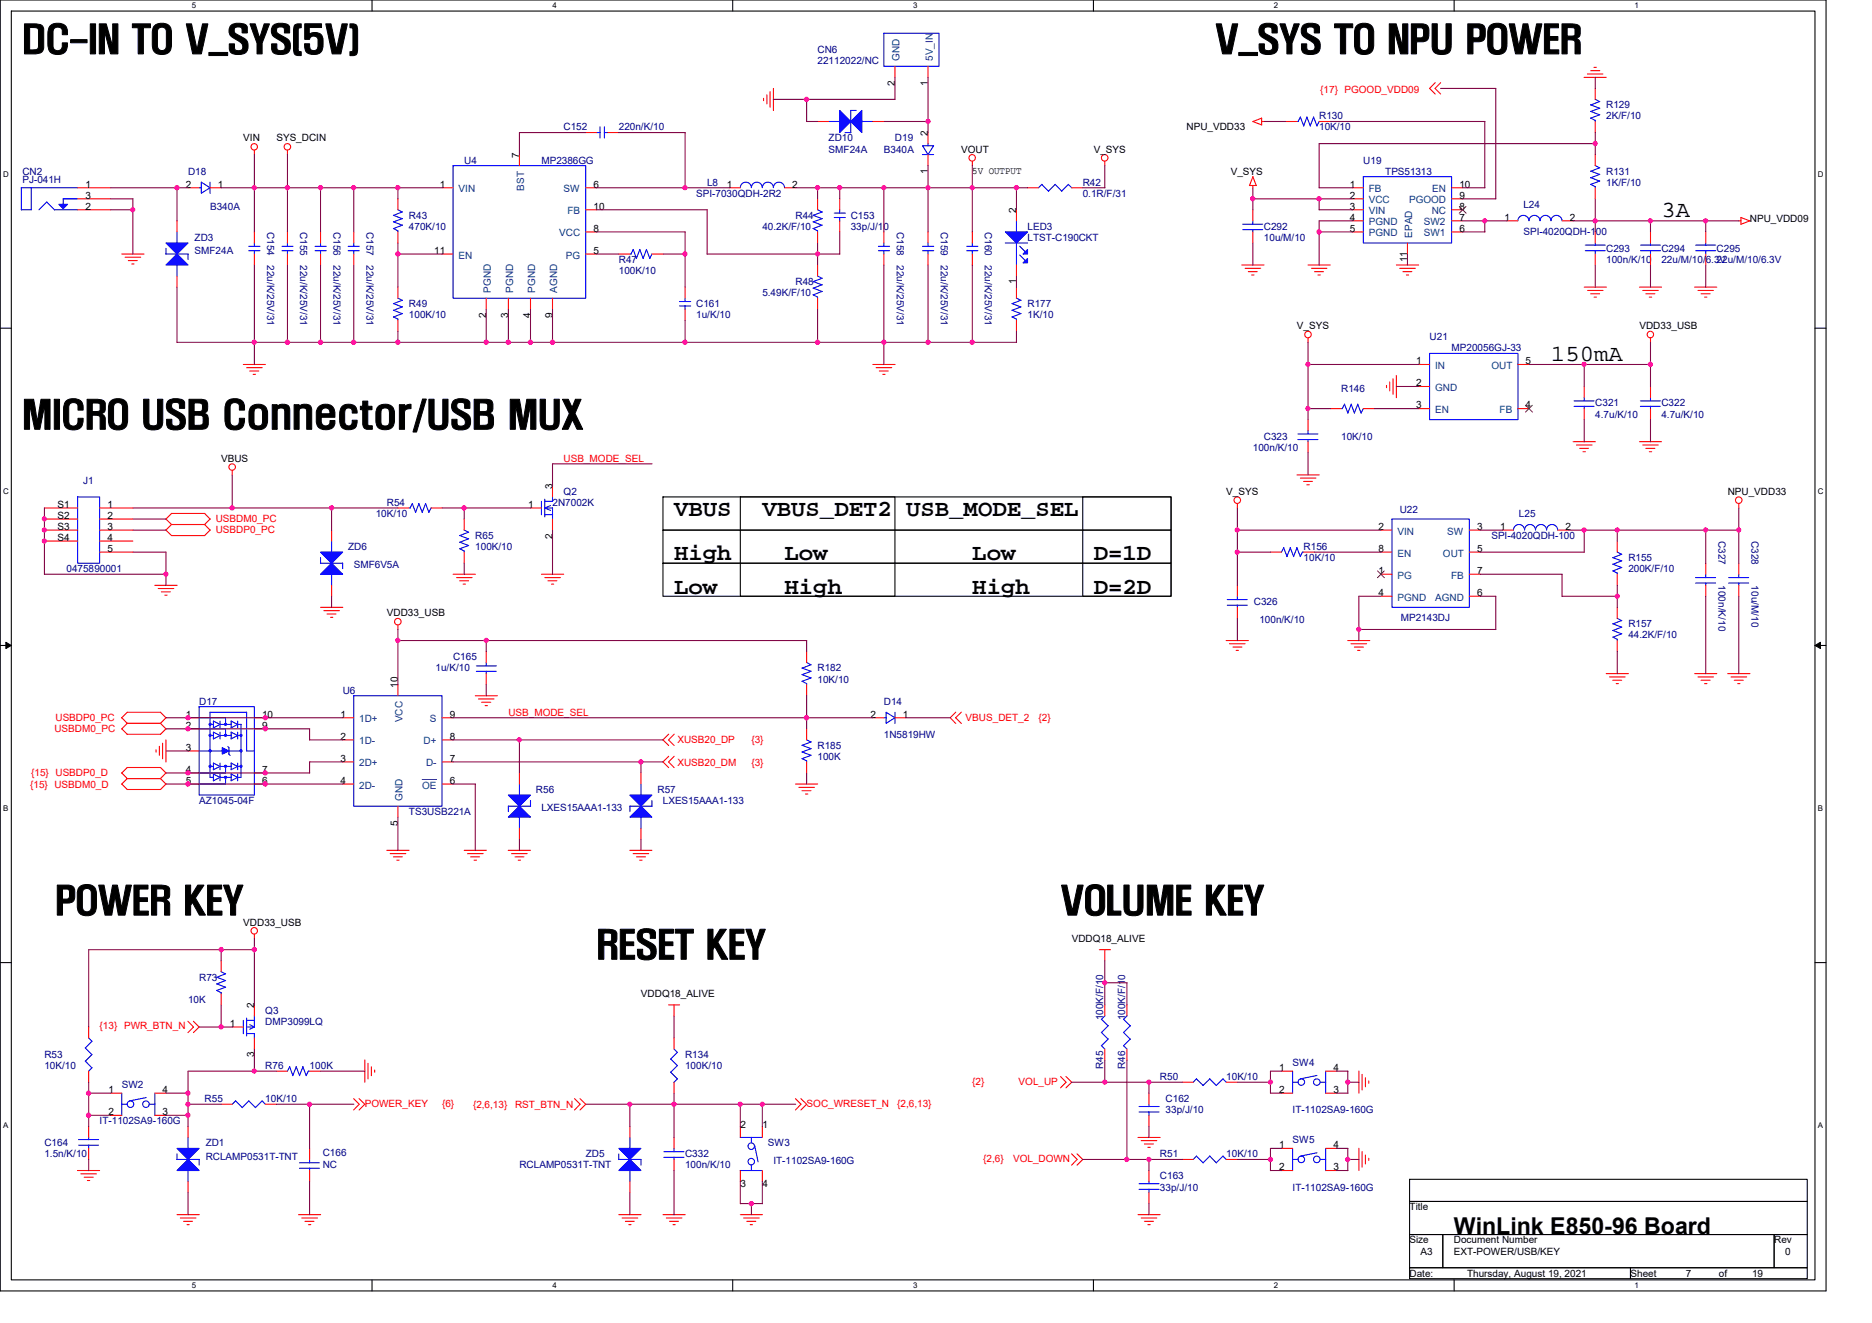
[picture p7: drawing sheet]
<svg xmlns="http://www.w3.org/2000/svg" width="297mm" height="210mm" viewBox="0 0 297 210" stroke-linecap="round" stroke-linejoin="round" font-family="sans-serif">
<defs><g id="words">
<g font-size="5.6">
<text x="3.6" y="8.3">DC-IN TO V_SYS(5V)</text>
<text x="192.8" y="8.3">V_SYS TO NPU POWER</text>
<text x="3.6" y="67.9">MICRO USB Connector/USB MUX</text>
<text x="8.8" y="145">POWER KEY</text>
<text x="168.3" y="145">VOLUME KEY</text>
<text x="94.7" y="152">RESET KEY</text>
</g>
<g font-size="3.7">
<text x="263.6" y="34.5">3A</text>
<text x="246.1" y="57.3">150mA</text>
<text x="107" y="81.9">VBUS</text>
<text x="121" y="81.9">VBUS_DET2</text>
<text x="143.8" y="81.9">USB_MODE_SEL</text>
<text x="107" y="88.9">High</text>
<text x="124.5" y="88.9">Low</text>
<text x="154.3" y="88.9">Low</text>
<text x="173.5" y="88.9">D=1D</text>
<text x="107" y="94.2">Low</text>
<text x="124.5" y="94.2">High</text>
<text x="154.3" y="94.2">High</text>
<text x="173.5" y="94.2">D=2D</text>
<text x="230.7" y="195.9">WinLink E850-96 Board</text>
</g>
<g font-size="1.6" fill="#000080">
<text x="129.7" y="8.4">CN6</text>
<text x="129.7" y="10.2">22112022/NC</text>
<text x="254.9" y="17.2">R129</text>
<text x="89.4" y="20.7">C152</text>
<text x="98.2" y="20.7">220n/K/10</text>
<text x="131.5" y="22.5">ZD10</text>
<text x="142" y="22.5">D19</text>
<text x="209.3" y="18.9">R130</text>
<text x="209.3" y="20.7">10K/10</text>
<text x="254.9" y="18.9">2K/F/10</text>
<text x="3.6" y="27.7">CN2</text>
<text x="3.6" y="29.1">PJ-041H</text>
<text x="29.8" y="27.7">D18</text>
<text x="73.7" y="26">U4</text>
<text x="85.9" y="26">MP2386GG</text>
<text x="112.2" y="29.5">L8</text>
<text x="131.5" y="24.2">SMF24A</text>
<text x="140.2" y="24.2">B340A</text>
<text x="171.8" y="29.5">R42</text>
<text x="216.3" y="26">U19</text>
<text x="219.8" y="27.7">TPS51313</text>
<text x="254.9" y="27.7">R131</text>
<text x="254.9" y="29.5">1K/F/10</text>
<text x="33.3" y="33.3">B340A</text>
<text x="64.9" y="34.7">R43</text>
<text x="110.5" y="31.2">SPI-7030QDH-2R2</text>
<text x="126.2" y="34.7">R44</text>
<text x="135" y="34.7">C153</text>
<text x="171.8" y="31.2">0.1R/F/31</text>
<text x="241.7" y="33">L24</text>
<text x="30.9" y="38.2">ZD3</text>
<text x="30.9" y="40.3">SMF24A</text>
<text x="42.4" y="36.8" transform="rotate(90 42.4 36.8)">C154</text>
<text x="47.6" y="36.8" transform="rotate(90 47.6 36.8)">C155</text>
<text x="52.9" y="36.8" transform="rotate(90 52.9 36.8)">C156</text>
<text x="58.1" y="36.8" transform="rotate(90 58.1 36.8)">C157</text>
<text x="64.9" y="36.5">470K/10</text>
<text x="98.2" y="41.7">R47</text>
<text x="121" y="36.5">40.2K/F/10</text>
<text x="135" y="36.5">33p/J/10</text>
<text x="142.3" y="36.8" transform="rotate(90 142.3 36.8)">C158</text>
<text x="149.3" y="36.8" transform="rotate(90 149.3 36.8)">C159</text>
<text x="156.3" y="36.8" transform="rotate(90 156.3 36.8)">C160</text>
<text x="163" y="36.5">LED3</text>
<text x="163" y="38.2">LTST-C190CKT</text>
<text x="200.6" y="36.5">C292</text>
<text x="200.6" y="38.2">10u/M/10</text>
<text x="241.7" y="37.4">SPI-4020QDH-100</text>
<text x="254.9" y="40">C293</text>
<text x="254.9" y="41.7">100n/K/10</text>
<text x="263.6" y="40">C294</text>
<text x="263.6" y="41.7">22u/M/10/6.3V</text>
<text x="272.4" y="40">C295</text>
<text x="272.4" y="41.7">22u/M/10/6.3V</text>
<text x="42.4" y="42.1" transform="rotate(90 42.4 42.1)">22u/K/25V/31</text>
<text x="47.6" y="42.1" transform="rotate(90 47.6 42.1)">22u/K/25V/31</text>
<text x="52.9" y="42.1" transform="rotate(90 52.9 42.1)">22u/K/25V/31</text>
<text x="58.1" y="42.1" transform="rotate(90 58.1 42.1)">22u/K/25V/31</text>
<text x="98.2" y="43.5">100K/10</text>
<text x="121" y="47">5.49K/F/10</text>
<text x="126.2" y="45.2">R48</text>
<text x="142.3" y="42.1" transform="rotate(90 142.3 42.1)">22u/K/25V/31</text>
<text x="149.3" y="42.1" transform="rotate(90 149.3 42.1)">22u/K/25V/31</text>
<text x="156.3" y="42.1" transform="rotate(90 156.3 42.1)">22u/K/25V/31</text>
<text x="64.9" y="48.7">R49</text>
<text x="64.9" y="50.5">100K/10</text>
<text x="110.5" y="48.7">C161</text>
<text x="110.5" y="50.5">1u/K/10</text>
<text x="163" y="48.7">R177</text>
<text x="163" y="50.5">1K/10</text>
<text x="226.8" y="54">U21</text>
<text x="230.3" y="55.8">MP20056GJ-33</text>
<text x="212.8" y="62.2">R146</text>
<text x="253.1" y="64.5">C321</text>
<text x="263.6" y="64.5">C322</text>
<text x="198.8" y="71.5">100n/K/10</text>
<text x="200.6" y="69.8">C323</text>
<text x="212.8" y="69.8">10K/10</text>
<text x="253.1" y="66.3">4.7u/K/10</text>
<text x="263.6" y="66.3">4.7u/K/10</text>
<text x="13.2" y="76.8">J1</text>
<text x="59.6" y="82">10K/10</text>
<text x="61.4" y="80.3">R54</text>
<text x="87.7" y="80.3">2N7002K</text>
<text x="89.4" y="78.5">Q2</text>
<text x="222.1" y="81.3">U22</text>
<text x="241" y="82">L25</text>
<text x="55.2" y="87.3">ZD6</text>
<text x="75.4" y="85.6">R65</text>
<text x="75.4" y="87.3">100K/10</text>
<text x="206.9" y="87.3">R156</text>
<text x="206.9" y="89">10K/10</text>
<text x="236.6" y="85.6">SPI-4020QDH-100</text>
<text x="258.4" y="89">R155</text>
<text x="272.7" y="85.9" transform="rotate(90 272.7 85.9)">C327</text>
<text x="277.9" y="85.9" transform="rotate(90 277.9 85.9)">C328</text>
<text x="10.6" y="90.8">0475890001</text>
<text x="56.1" y="90.1">SMF6V5A</text>
<text x="258.4" y="90.8">200K/F/10</text>
<text x="272.7" y="92.9" transform="rotate(90 272.7 92.9)">100n/K/10</text>
<text x="277.9" y="92.9" transform="rotate(90 277.9 92.9)">10u/M/10</text>
<text x="199" y="96.1">C326</text>
<text x="199.8" y="98.9">100n/K/10</text>
<text x="222.3" y="98.5">MP2143DJ</text>
<text x="258.4" y="99.6">R157</text>
<text x="258.4" y="101.3">44.2K/F/10</text>
<text x="69.1" y="106.6">1u/K/10</text>
<text x="71.9" y="104.8">C165</text>
<text x="129.7" y="106.6">R182</text>
<text x="31.6" y="111.8">D17</text>
<text x="54.4" y="110.1">U6</text>
<text x="129.7" y="108.3">10K/10</text>
<text x="140.2" y="111.8">D14</text>
<text x="129.7" y="118.9">R185</text>
<text x="140.2" y="117.1">1N5819HW</text>
<text x="85" y="125.9">R56</text>
<text x="104.3" y="125.9">R57</text>
<text x="129.7" y="120.6">100K</text>
<text x="31.6" y="127.6">AZ1045-04F</text>
<text x="64.9" y="129.4">TS3USB221A</text>
<text x="85.9" y="128.7">LXES15AAA1-133</text>
<text x="105.2" y="127.6">LXES15AAA1-133</text>
<text x="31.6" y="155.7">R73</text>
<text x="29.8" y="159.2">10K</text>
<text x="42.1" y="160.9">Q3</text>
<text x="175" y="161.9" transform="rotate(-90 175 161.9)">100K/F/10</text>
<text x="178.5" y="161.9" transform="rotate(-90 178.5 161.9)">100K/F/10</text>
<text x="7" y="167.9">R53</text>
<text x="42.1" y="162.7">DMP3099LQ</text>
<text x="108.7" y="167.9">R134</text>
<text x="7" y="169.7">10K/10</text>
<text x="19.3" y="172.7">SW2</text>
<text x="42.1" y="169.7">R76</text>
<text x="49.1" y="169.7">100K</text>
<text x="108.7" y="169.7">100K/10</text>
<text x="175" y="169.7" transform="rotate(-90 175 169.7)">R45</text>
<text x="178.5" y="169.7" transform="rotate(-90 178.5 169.7)">R46</text>
<text x="184.1" y="171.4">R50</text>
<text x="194.6" y="171.4">10K/10</text>
<text x="205.1" y="169.1">SW4</text>
<text x="15.8" y="178.4">IT-1102SA9-160G</text>
<text x="32.5" y="174.9">R55</text>
<text x="42.1" y="174.9">10K/10</text>
<text x="185" y="174.9">C162</text>
<text x="185" y="176.7">33p/J/10</text>
<text x="205.1" y="176.7">IT-1102SA9-160G</text>
<text x="7" y="181.9">C164</text>
<text x="7" y="183.7">1.5n/K/10</text>
<text x="32.6" y="181.9">ZD1</text>
<text x="32.6" y="184">RCLAMP0531T-TNT</text>
<text x="51.2" y="183.5">C166</text>
<text x="51.2" y="185.4">NC</text>
<text x="82.4" y="185.4">RCLAMP0531T-TNT</text>
<text x="92.9" y="183.7">ZD5</text>
<text x="108.7" y="183.7">C332</text>
<text x="108.7" y="185.4">100n/K/10</text>
<text x="121.9" y="181.9">SW3</text>
<text x="122.7" y="184.7">IT-1102SA9-160G</text>
<text x="184.1" y="183.7">R51</text>
<text x="194.6" y="183.7">10K/10</text>
<text x="205.1" y="181.4">SW5</text>
<text x="184.1" y="187.2">C163</text>
<text x="184.1" y="189">33p/J/10</text>
<text x="205.1" y="189">IT-1102SA9-160G</text>
</g>
<g font-size="1.6" fill="#004080">
<text x="142.7" y="9.7" transform="rotate(-90 142.7 9.7)">GND</text>
<text x="148" y="9.7" transform="rotate(-90 148 9.7)">5V_IN</text>
<text x="72.8" y="30.5">VIN</text>
<text x="83.2" y="30.2" transform="rotate(-90 83.2 30.2)">BST</text>
<text x="89.4" y="30.5">SW</text>
<text x="90" y="34">FB</text>
<text x="217.2" y="30.5">FB</text>
<text x="217.2" y="32.3">VCC</text>
<text x="217.2" y="34">VIN</text>
<text x="217.2" y="35.8">PGND</text>
<text x="223.6" y="32.3">PGOOD</text>
<text x="225.9" y="35.8">SW2</text>
<text x="227.2" y="34">NC</text>
<text x="227.3" y="30.5">EN</text>
<text x="72.8" y="41">EN</text>
<text x="88.7" y="37.5">VCC</text>
<text x="89.8" y="41">PG</text>
<text x="217.2" y="37.5">PGND</text>
<text x="224.1" y="37.7" transform="rotate(-90 224.1 37.7)">EPAD</text>
<text x="225.9" y="37.5">SW1</text>
<text x="77.9" y="46.5" transform="rotate(-90 77.9 46.5)">PGND</text>
<text x="81.4" y="46.5" transform="rotate(-90 81.4 46.5)">PGND</text>
<text x="84.9" y="46.5" transform="rotate(-90 84.9 46.5)">PGND</text>
<text x="88.4" y="46.5" transform="rotate(-90 88.4 46.5)">AGND</text>
<text x="227.7" y="58.6">IN</text>
<text x="236.7" y="58.6">OUT</text>
<text x="227.7" y="62.1">GND</text>
<text x="227.7" y="65.6">EN</text>
<text x="238" y="65.6">FB</text>
<text x="221.7" y="84.9">VIN</text>
<text x="221.7" y="88.3">EN</text>
<text x="229" y="88.3">OUT</text>
<text x="229.6" y="84.9">SW</text>
<text x="221.7" y="91.9">PG</text>
<text x="221.7" y="95.4">PGND</text>
<text x="227.7" y="95.4">AGND</text>
<text x="230.2" y="91.9">FB</text>
<text x="57" y="114.6">1D+</text>
<text x="57" y="118.2">1D-</text>
<text x="63.9" y="114.6" transform="rotate(-90 63.9 114.6)">VCC</text>
<text x="67.2" y="118.2">D+</text>
<text x="68.2" y="114.6">S</text>
<text x="57" y="121.6">2D+</text>
<text x="57" y="125.2">2D-</text>
<text x="67" y="125.2">OE</text>
<text x="67.6" y="121.6">D-</text>
<text x="63.9" y="127.1" transform="rotate(-90 63.9 127.1)">GND</text>
</g>
<g font-size="1.6">
<text x="142" y="13.6" transform="rotate(-90 142 13.6)">2</text>
<text x="147.2" y="13.6" transform="rotate(-90 147.2 13.6)">1</text>
<text x="38.6" y="22.5">VIN</text>
<text x="43.9" y="22.5">SYS_DCIN</text>
<text x="147.2" y="21.6" transform="rotate(-90 147.2 21.6)">2</text>
<text x="188.3" y="20.7">NPU_VDD33</text>
<text x="13.5" y="29.8">1</text>
<text x="29.5" y="29.8">2</text>
<text x="34.6" y="29.8">1</text>
<text x="69.8" y="29.8">1</text>
<text x="82.4" y="25.1" transform="rotate(-90 82.4 25.1)">7</text>
<text x="94.2" y="29.8">6</text>
<text x="115.4" y="29.8">1</text>
<text x="125.7" y="29.8">2</text>
<text x="147.2" y="27.6" transform="rotate(-90 147.2 27.6)">1</text>
<text x="152.5" y="24.2">VOUT</text>
<text x="154.3" y="27.5">5V OUTPUT</text>
<text x="173.5" y="24.2">V_SYS</text>
<text x="195.3" y="27.7">V_SYS</text>
<text x="214.2" y="29.8">1</text>
<text x="231.6" y="29.8">10</text>
<text x="13.5" y="31.5">3</text>
<text x="13.5" y="33.3">2</text>
<text x="94.2" y="33.3">10</text>
<text x="161.3" y="33.8" transform="rotate(-90 161.3 33.8)">2</text>
<text x="214.2" y="31.5">2</text>
<text x="214.2" y="33.3">3</text>
<text x="214.2" y="35">4</text>
<text x="231.6" y="35">7</text>
<text x="231.6" y="33.3">8</text>
<text x="231.6" y="31.5">9</text>
<text x="238.7" y="35">1</text>
<text x="249.1" y="35">2</text>
<text x="277.7" y="35.2">NPU_VDD09</text>
<text x="68.9" y="40.3">11</text>
<text x="94.2" y="40.3">5</text>
<text x="94.2" y="36.8">8</text>
<text x="214.2" y="36.8">5</text>
<text x="223.3" y="41.7" transform="rotate(-90 223.3 41.7)">11</text>
<text x="231.6" y="36.8">6</text>
<text x="161.3" y="45.1" transform="rotate(-90 161.3 45.1)">1</text>
<text x="77.1" y="50.4" transform="rotate(-90 77.1 50.4)">2</text>
<text x="80.6" y="50.4" transform="rotate(-90 80.6 50.4)">3</text>
<text x="84.2" y="50.4" transform="rotate(-90 84.2 50.4)">4</text>
<text x="87.6" y="50.4" transform="rotate(-90 87.6 50.4)">9</text>
<text x="205.8" y="52.2">V_SYS</text>
<text x="260.1" y="52.2">VDD33_USB</text>
<text x="224.7" y="57.8">1</text>
<text x="242.1" y="57.8">5</text>
<text x="224.7" y="61.3">2</text>
<text x="224.7" y="64.8">3</text>
<text x="242.1" y="64.8">4</text>
<text x="35.1" y="73.3">VBUS</text>
<text x="87.6" y="77.6" transform="rotate(-90 87.6 77.6)">3</text>
<text x="9.1" y="80.6">S1</text>
<text x="9.1" y="82.4">S2</text>
<text x="17" y="80.6">1</text>
<text x="17" y="82.4">2</text>
<text x="83.8" y="80.6">1</text>
<text x="194.6" y="78.5">V_SYS</text>
<text x="274.1" y="78.5">NPU_VDD33</text>
<text x="9.1" y="84.1">S3</text>
<text x="9.1" y="85.9">S4</text>
<text x="17" y="84.1">3</text>
<text x="17" y="85.9">4</text>
<text x="17" y="87.6">5</text>
<text x="87.6" y="85.5" transform="rotate(-90 87.6 85.5)">2</text>
<text x="218.8" y="87.6">8</text>
<text x="218.8" y="84.1">2</text>
<text x="234.4" y="87.6">5</text>
<text x="234.4" y="84.1">3</text>
<text x="238" y="84.1">1</text>
<text x="248.4" y="84.1">2</text>
<text x="218.8" y="91.1">1</text>
<text x="218.8" y="94.6">4</text>
<text x="234.4" y="94.6">6</text>
<text x="234.4" y="91.1">7</text>
<text x="61.4" y="97.8">VDD33_USB</text>
<text x="29.5" y="113.9">1</text>
<text x="41.6" y="113.9">10</text>
<text x="54" y="113.9">1</text>
<text x="63.1" y="109.2" transform="rotate(-90 63.1 109.2)">10</text>
<text x="71.4" y="113.9">9</text>
<text x="138.1" y="113.9">2</text>
<text x="143.2" y="113.9">1</text>
<text x="29.5" y="115.7">2</text>
<text x="29.5" y="119.2">3</text>
<text x="41.6" y="115.7">9</text>
<text x="54" y="117.4">2</text>
<text x="71.4" y="117.4">8</text>
<text x="29.5" y="122.7">4</text>
<text x="29.5" y="124.4">5</text>
<text x="41.6" y="124.4">6</text>
<text x="41.6" y="122.7">7</text>
<text x="54" y="120.9">3</text>
<text x="54" y="124.4">4</text>
<text x="71.4" y="124.4">6</text>
<text x="71.4" y="120.9">7</text>
<text x="63.1" y="131" transform="rotate(-90 63.1 131)">5</text>
<text x="38.6" y="146.9">VDD33_USB</text>
<text x="170" y="149.5">VDDQ18_ALIVE</text>
<text x="40.3" y="160" transform="rotate(-90 40.3 160)">2</text>
<text x="101.7" y="158.3">VDDQ18_ALIVE</text>
<text x="36.5" y="163">1</text>
<text x="40.3" y="167.8" transform="rotate(-90 40.3 167.8)">3</text>
<text x="17.2" y="173.5">1</text>
<text x="25.8" y="173.5">4</text>
<text x="203" y="173.5">2</text>
<text x="203" y="170">1</text>
<text x="211.6" y="173.5">3</text>
<text x="211.6" y="170">4</text>
<text x="17.2" y="177">2</text>
<text x="25.8" y="177">3</text>
<text x="117.5" y="179">2</text>
<text x="121" y="179">1</text>
<text x="203" y="185.8">2</text>
<text x="203" y="182.2">1</text>
<text x="211.6" y="185.8">3</text>
<text x="211.6" y="182.2">4</text>
<text x="117.5" y="188.4">3</text>
<text x="121" y="188.4">4</text>
<text x="223.7" y="192.1">Title</text>
<text x="223.7" y="197.4">Size</text>
<text x="230.7" y="197.4">Document Number</text>
<text x="281.5" y="197.4">Rev</text>
<text x="223.7" y="202.6">Date:</text>
<text x="225.4" y="199.1">A3</text>
<text x="230.7" y="199.1">EXT-POWER/USB/KEY</text>
<text x="232.8" y="202.6">Thursday, August 19, 2021</text>
<text x="258.7" y="202.6">Sheet</text>
<text x="267.5" y="202.6">7</text>
<text x="272.8" y="202.6">of</text>
<text x="278" y="202.6">19</text>
<text x="283.3" y="199.1">0</text>
</g>
<g font-size="1.6" fill="#f00">
<text x="209.5" y="14.7">{17} PGOOD_VDD09</text>
<text x="89.4" y="73.3">USB_MODE_SEL</text>
<text x="34.2" y="82.9">USBDM0_PC</text>
<text x="34.2" y="84.7">USBDP0_PC</text>
<text x="80.7" y="113.6">USB_MODE_SEL</text>
<text x="8.6" y="116.2">USBDM0_PC</text>
<text x="8.8" y="114.5">USBDP0_PC</text>
<text x="107.5" y="118">XUSB20_DP</text>
<text x="119.2" y="118">{3}</text>
<text x="153.2" y="114.5">VBUS_DET_2</text>
<text x="164.8" y="114.5">{2}</text>
<text x="4.8" y="125">{15} USBDM0_D</text>
<text x="4.9" y="123.2">{15} USBDP0_D</text>
<text x="107.5" y="121.6">XUSB20_DM</text>
<text x="119.2" y="121.6">{3}</text>
<text x="15.8" y="163.4">{13} PWR_BTN_N</text>
<text x="154.3" y="172.1">{2}</text>
<text x="161.6" y="172.1">VOL_UP</text>
<text x="57.9" y="175.6">POWER_KEY</text>
<text x="70.1" y="175.6">{6}</text>
<text x="75.1" y="175.8">{2,6,13}</text>
<text x="81.7" y="175.8">RST_BTN_N</text>
<text x="128" y="175.6">SOC_WRESET_N</text>
<text x="142.4" y="175.6">{2,6,13}</text>
<text x="156" y="184.4">{2,6}</text>
<text x="160.8" y="184.4">VOL_DOWN</text>
</g>
<g font-size="1.3">
<text x="30.4" y="1.3">5</text>
<text x="87.6" y="1.3">4</text>
<text x="144.9" y="1.3">3</text>
<text x="202.1" y="1.3">2</text>
<text x="259.4" y="1.3">1</text>
<text x=".5" y="28">D</text>
<text x="288.4" y="28">D</text>
<text x=".5" y="78.4">C</text>
<text x="288.4" y="78.4">C</text>
<text x=".5" y="128.7">B</text>
<text x="288.4" y="128.7">B</text>
<text x=".5" y="179.1">A</text>
<text x="288.4" y="179.1">A</text>
<text x="30.4" y="204.4">5</text>
<text x="87.6" y="204.4">4</text>
<text x="144.9" y="204.4">3</text>
<text x="202.1" y="204.4">2</text>
<text x="259.4" y="204.4">1</text>
</g>
</g></defs>
<path d="M0 0h289.7v204.9h-289.7zM1.8 1.8h286.2v201.3h-286.2z" fill="none" stroke="#000" stroke-width=".17"/>
<g fill="#fff">
<path d="M30.4 .2h.7v1.4h-.7z"/>
<path d="M30.4 203.3h.7v1.4h-.7z"/>
</g>
<path d="M59 0v1.8M59 203.1v1.8" fill="none" stroke="#000" stroke-width=".17"/>
<g fill="#fff">
<path d="M87.6 .2h.7v1.4h-.7z"/>
<path d="M87.6 203.3h.7v1.4h-.7z"/>
</g>
<path d="M116.3 0v1.8M116.3 203.1v1.8" fill="none" stroke="#000" stroke-width=".17"/>
<g fill="#fff">
<path d="M144.9 .2h.7v1.4h-.7z"/>
<path d="M144.9 203.3h.7v1.4h-.7z"/>
</g>
<path d="M173.5 0v1.8M173.5 203.1v1.8" fill="none" stroke="#000" stroke-width=".17"/>
<g fill="#fff">
<path d="M202.1 .2h.7v1.4h-.7z"/>
<path d="M202.1 203.3h.7v1.4h-.7z"/>
</g>
<path d="M230.7 0v1.8M230.7 203.1v1.8" fill="none" stroke="#000" stroke-width=".17"/>
<g fill="#fff">
<path d="M259.4 .2h.6v1.4h-.6z"/>
<path d="M259.4 203.3h.6v1.4h-.6z"/>
<path d="M.5 26.9h.9v1.4h-.9z"/>
<path d="M288.4 26.9h.9v1.4h-.9z"/>
<path d="M.5 77.3h.9v1.4h-.9z"/>
<path d="M288.4 77.3h.9v1.4h-.9z"/>
</g>
<path d="M0 52.1h1.8M288 52.1h1.7" fill="none" stroke="#000" stroke-width=".17"/>
<g fill="#fff">
<path d="M.5 127.6h.8v1.4h-.8z"/>
<path d="M288.4 127.6h.9v1.4h-.9z"/>
</g>
<path d="M0 102.4h1.8M288 102.4h1.7" fill="none" stroke="#000" stroke-width=".17"/>
<path d="M.9 101.9l.9 .5-.9 .5zM288 102.4l.9-.5v1z" fill="#000" stroke="#000" stroke-width=".16"/>
<g fill="#fff">
<path d="M.5 177.9h.8v1.4h-.8z"/>
<path d="M288.4 177.9h.9v1.4h-.9z"/>
</g>
<g fill="none" stroke="#000" stroke-width=".17">
<path d="M105.2 78.9h80.6v5.2h-80.6zM117.5 78.9h24.5v15.7h-24.5zM171.8 78.9h14v15.7h-14zM105.2 89.4h80.6v5.2h-80.6zM105.2 84.1h80.6v5.3h-80.6zM0 152.8h1.8M288 152.8h1.7M223.7 187.2h63.1v3.5h-63.1zM223.7 190.7h63.1v5.2h-63.1zM223.7 195.9h5.2v5.3h-5.2zM228.9 195.9h52.6v5.3h-52.6zM281.5 195.9h5.3v5.3h-5.3z"/>
<path d="M223.7 201.2h35v1.7h-35zM258.7 201.2h28.1v1.7h-28.1z"/>
</g>
<g fill="none" stroke="#f00" stroke-width=".17">
<path d="M121.2 15.6v.4M121.7 15v1.5M122.2 14.5v2.5M122.7 14v3.5M129.7 19.3h1.8M138.5 19.3h1.7M142 10.5v1.8M147.3 10.5v1.8M198.8 19.3l1.4 .5M200.2 18.7v1.1M200.2 19.3h.4M200.2 18.8l-1.4 .5"/>
<path d="M204 19.3h1.8M209.3 19.3h1.7M227.7 13.1l-.9 .9 .9 .9M228.6 13.1l-.9 .9 .9 .9M251.4 12.3h3.5M251.9 11.7h2.4M252.4 11.2h1.4M252.9 10.7h.4M253.1 14v1.8M253.1 19.3v1.7M12.3 29.8h5.3M12.3 31.6h5.3"/>
<path d="M12.3 33.3h5.3M28.1 35.1v1.7M29.8 29.8h1.8M33.3 29.8h1.8M40.4 23.8v.8M40.4 36.8v1.8M45.6 36.8v1.8M45.6 23.8v.8M50.9 36.8v1.8M56.1 36.8v1.8M63.1 31.6v1.7M63.1 36.8v1.8"/>
<path d="M70.1 29.8h1.8M82.4 24.5v1.8M92.9 21h1.8M92.9 29.8h1.8M92.9 33.3h1.8M92.9 36.8h1.8M96.4 21h1.8M115.7 29.8h1.8M124.5 29.8h1.7M129.7 31.6v1.7M129.7 36.8v1.8M133.2 31.6v1.7"/>
<path d="M133.2 35.1v1.7M140.2 36.8v1.8M147.3 21v1.8M147.3 24.5v1.8M147.3 36.8v1.8M154.3 25.6v.7M154.3 36.8v1.8M161.3 33.3v1.8M163 29.8h1.8M170 29.8h1.8M175.3 25.6v.7M198.2 29.4h1.1"/>
<path d="M198.8 33.3v1.8M198.8 36.8v1.8M198.8 29.4v.4M198.8 28l.5 1.5M198.8 28l-.5 1.4M214.6 35.1h1.7M214.6 29.8h1.7M214.6 31.6h1.7M214.6 33.3h1.7M214.6 36.8h1.7M223.3 38.6v1.7M230.3 35.1h1.8"/>
<path d="M230.3 29.8h1.8M230.3 31.6h1.8M230.3 33.3h1.8M230.3 36.8h1.8M239.1 35.1h1.8M247.9 35.1h1.7M253.1 24.5v1.8M253.1 29.8v1.8M253.1 36.8v1.8M261.9 36.8v1.8M270.7 36.8v1.8M275.9 35.1h.3"/>
<path d="M276.2 35.6v-1.1l1.5 .6-1.5 .5M19.3 40.3h3.6M19.9 40.8h2.4M20.4 41.4h1.4M20.9 41.9h.4M28.1 43.8v1.8M38.6 57.8h3.5M39.1 58.4h2.5M39.6 58.9h1.5M40.2 59.4h.4M40.4 40.3v1.8M45.6 40.3v1.8"/>
<path d="M50.9 40.3v1.8M56.1 40.3v1.8M63.1 45.6v1.7M63.1 50.8v1.8M70.1 40.3h1.8M77.1 47.3v1.8M80.7 47.3v1.8M84.2 47.3v1.8M87.7 47.3v1.8M92.9 40.3h1.8M98.2 40.3h1.7M103.4 40.3h1.8"/>
<path d="M108.7 45.6v1.7M108.7 49.1v1.7M129.7 42.1v1.7M129.7 47.3v1.8M138.5 57.8h3.5M139 58.4h2.5M139.5 58.9h1.4M140.1 59.4h.3M140.2 40.3v1.8M147.3 40.3v1.8M154.3 40.3v1.8M161.3 42.1v1.7"/>
<path d="M161.3 45.6v1.7M161.3 50.8v1.8M197 42.1h3.6M197.6 42.6h2.4M198.1 43.1h1.4M198.6 43.6h.4M207.6 42.1h3.5M207.6 53.6v.8M208.1 42.6h2.4M208.6 43.1h1.4M209.1 43.6h.4M221.6 59.6v3.5"/>
<path d="M221.6 42.1h3.5M222.1 42.6h2.5M222.6 43.1h1.4M223.2 43.6h.3M225.1 57.8h1.7M240.9 57.8h1.7M251.4 45.6h3.5M251.9 46.1h2.5M252.4 46.6h1.4M252.9 47.2h.4M253.1 40.3v1.8M260.1 45.6h3.5"/>
<path d="M260.7 46.1h2.4M261.2 46.6h1.4M261.7 47.2h.4M261.9 40.3v1.8M261.9 53.6v.8M268.9 45.6h3.5M269.4 46.1h2.5M269.9 46.6h1.5M270.5 47.2h.3M270.7 40.3v1.8M36.8 74.7v.7M87.7 77.1v1.8"/>
<path d="M196.3 79.9v.7M205.8 75.4h3.5M206.3 75.9h2.5M206.8 76.4h1.5M207.4 76.9h.3M207.6 66.6v1.7M207.6 70.1v1.8M211 64.9h1.8M216.3 64.9h1.8M220 61.2v.3M220.5 60.6v1.4M221 60.1v2.5"/>
<path d="M225.1 64.9h1.7M225.1 61.3h1.7M240.9 64.9h1.7M249.6 70.1h3.5M250.1 70.6h2.5M250.7 71.2h1.4M251.2 71.7h.4M251.4 61.3v1.8M251.4 64.9v1.7M260.1 70.1h3.5M260.7 70.6h2.4M261.2 71.2h1.4"/>
<path d="M261.7 71.7h.4M261.9 61.3v1.8M261.9 64.9v1.7M275.9 79.9v.7M7 80.6h5.3M7 82.4h5.3M7 84.1h5.3M7 85.9h5.3M15.8 87.6h5.3M15.8 80.6h5.3M15.8 82.4h5.3M15.8 84.1h5.3"/>
<path d="M15.8 85.9h5.3M24.6 92.9h3.5M25.1 93.4h2.5M25.6 93.9h1.4M26.2 94.5h.3M26.3 84.1l.9 .9h5.3M26.3 82.4l.9 .8M27.2 83.2l-.9 1M27.2 83.2h5.3M32.5 81.5l.9 .9M32.5 81.5h-5.3l-.9 .9M33.4 82.4l-.9 .8 .9 1"/>
<path d="M33.4 84.1l-.9 .9M50.9 96.4h3.5M51.4 96.9h2.5M51.9 97.5h1.4M52.4 98h.4M52.6 84.1v1.8M52.6 92.9v1.7M63.1 99.2v.7M63.1 80.6h1.8M68.4 80.6h1.7M71.9 91.1h3.5M72.4 91.7h2.5"/>
<path d="M72.9 92.2h1.5M73.5 92.7h.3M73.7 82.4v1.7M73.7 87.6v1.8M84.2 80.6h1.7M85.9 91.1h3.5M86.4 91.7h2.5M86.9 92.2h1.5M87.5 92.7h.4M87.7 82.4v1.7M196.3 92.9v1.7M196.3 96.4v1.7"/>
<path d="M201.6 87.6h1.7M206.9 87.6h1.7M219.1 91.1h1.8M219.1 87.6h1.8M219.1 84.1h1.8M219.1 94.6h1.8M233.1 91.1h1.8M233.1 87.6h1.8M233.1 84.1h1.8M233.1 94.6h1.8M238.4 84.1h1.8M247.2 84.1h1.7"/>
<path d="M256.6 85.9v1.7M256.6 91.1v1.8M256.6 96.4v1.7M270.7 89.4v1.7M270.7 92.9v1.7M275.9 89.4v1.7M275.9 92.9v1.7M19.3 115.7l.9 .8M19.3 113.9l.9 .9-.9 .9M20.2 114.8h5.3M20.2 113.1h5.3l.8 .8M20.2 113.1l-.9 .8"/>
<path d="M24.8 119v.4M25.3 118.4v1.5M25.5 114.8l.8 .9M25.8 118v2.4M26.3 117.4v3.5M26.3 115.7l-.8 .8h-5.3M26.3 113.9l-.8 .9M29.8 113.9h1.8M29.8 115.7h1.8M29.8 119.2h1.8M40.4 113.9h1.7M40.4 115.7h1.7"/>
<path d="M54.4 113.9h1.7M54.4 117.4h1.7M63.1 108.7v1.7M70.1 113.9h1.8M70.1 117.4h1.8M75.4 110.4h3.5M75.9 110.9h2.5M76.4 111.5h1.5M77 112h.4M77.1 103.4v1.8M77.1 106.9v1.8M106.1 116.5l-.9 .9 .9 .9"/>
<path d="M107 116.5l-.9 .9 .9 .9M128 103.4v1.8M128 108.7v1.7M128 115.7v1.7M138.5 113.9h1.7M142 113.9h1.8M151.7 113l-.9 .9 .9 .9M152.5 113l-.9 .9 .9 .9M194.6 101.7h3.5M195.1 102.2h2.5M195.6 102.7h1.5M196.1 103.2h.4"/>
<path d="M213.8 101.7h3.6M214.4 102.2h2.4M214.9 102.7h1.4M215.4 103.2h.4M254.9 106.9h3.5M255.4 107.4h2.5M255.9 108h1.4M256.5 108.5h.3M256.6 101.7v1.7M268.9 106.9h3.5M269.4 107.4h2.5M269.9 108h1.5"/>
<path d="M270.5 108.5h.3M274.1 106.9h3.6M274.7 107.4h2.5M275.2 108h1.4M275.7 108.5h.4M19.3 122.7l.9 .9-.9 .9M19.3 124.4l.9 .9M20.2 123.6h5.3M20.2 121.8h5.3l.8 .9M20.2 121.8l-.9 .9M25.5 123.6l.8 .9M26.3 124.4l-.8 .9h-5.3"/>
<path d="M26.3 122.7l-.8 .9M29.8 124.4h1.8M29.8 122.7h1.8M40.4 124.4h1.7M40.4 122.7h1.7M54.4 124.4h1.7M54.4 120.9h1.7M61.4 135h3.5M61.9 135.5h2.5M62.4 136h1.4M63 136.5h.3M63.1 128v1.7"/>
<path d="M70.1 124.4h1.8M70.1 120.9h1.8M73.7 135h3.5M74.2 135.5h2.5M74.7 136h1.4M75.2 136.5h.4M80.6 135h3.6M81.2 135.5h2.4M81.7 136h1.4M82.2 136.5h.4M82.4 122.7v1.7M82.4 131.4v1.8"/>
<path d="M99.9 135h3.5M100.5 135.5h2.4M101 136h1.4M101.5 136.5h.4M101.7 122.7v1.7M101.7 131.4v1.8M106.1 120l-.9 .9 .9 .9M107 120l-.9 .9 .9 .9M126.2 124.4h3.5M126.8 125h2.4M127.3 125.5h1.4M127.8 126h.4"/>
<path d="M128 120.9v1.8M35.1 152.5v1.7M35.1 157.7v1.8M40.4 148.3v.7M40.4 159.5v1.7M106.1 159.5h1.7M107 159.5v1.8M174.4 150.7h1.8M175.3 159.5v1.7M175.3 150.7v1.8M178.8 159.5v1.7M14.1 163v1.7"/>
<path d="M14.1 170v1.8M14.1 178.8v1.7M17.6 173.5h1.7M17.6 177h1.7M24.6 173.5h1.7M24.6 177h1.7M29.8 162.1l.9 .9-.9 .9M29.8 178.8v1.7M30.7 162.1l.9 .9-.9 .9M35.1 175.3h1.7M36.8 163h1.8M40.4 164.7v1.8"/>
<path d="M42.1 175.3h1.8M43.9 170h1.7M49.1 170h1.8M56.1 174.4l.9 .9-.9 .9M57 174.4l.9 .9-.9 .9M57.9 168.2v3.6M58.4 168.8v2.4M58.9 169.3v1.4M59.5 169.8v.4M91.2 174.4l.9 .9-.9 .9M92 174.4l.9 .9-.9 .9M99.9 178.8v1.7"/>
<path d="M107 164.7v1.8M107 171.8v1.7M117.5 178.8v1.7M121 178.8v1.7M126.2 174.4l.9 .9-.9 .9M127.1 174.4l.9 .9-.9 .9M168.3 170.9l.9 .9-.9 .9M169.1 170.9l.9 .9-.9 .9M175.3 166.5v1.8M178.8 166.5v1.8M182.3 173.5v1.8M182.3 177v1.8"/>
<path d="M187.6 171.8h1.7M194.6 171.8h1.7M203.3 173.5h1.8M203.3 170h1.8M210.4 173.5h1.7M210.4 170h1.7M215.6 170v3.5M216.1 170.5v2.5M216.7 171v1.5M217.2 171.6v.3M12.3 185.8h3.5M12.8 186.3h2.5"/>
<path d="M13.4 186.8h1.4M13.9 187.4h.3M14.1 182.3v1.7M28.1 192.8h3.5M28.6 193.3h2.5M29.1 193.8h1.4M29.7 194.4h.3M29.8 187.5v1.8M47.4 192.8h3.5M47.9 193.3h2.5M48.4 193.8h1.4M48.9 194.4h.4"/>
<path d="M49.1 182.3v1.7M49.1 185.8v1.7M98.2 192.8h3.5M98.7 193.3h2.5M99.2 193.8h1.4M99.8 194.4h.3M99.9 187.5v1.8M105.2 192.8h3.5M105.7 193.3h2.5M106.2 193.8h1.5M106.8 194.4h.3M107 180.5v1.8"/>
<path d="M107 184v1.8M117.5 192.8h3.5M117.5 185.8v1.7M118 193.3h2.5M118.5 193.8h1.4M119 194.4h.4M121 185.8v1.7M170 183.1l.9 .9-.9 .9M170.9 183.1l.9 .9-.9 .9M180.6 180.5h3.5M180.6 192.8h3.5M181.1 193.3h2.5"/>
<path d="M181.1 181h2.5M181.6 193.8h1.4M181.6 181.6h1.4M182.1 194.4h.4M182.1 182.1h.4M182.3 185.8v1.7M182.3 189.3v1.7M187.6 184h1.7M194.6 184h1.7M203.3 185.8h1.8M203.3 182.3h1.8M210.4 185.8h1.7"/>
<path d="M210.4 182.3h1.7M215.6 182.2v3.6M216.1 182.8v2.5M216.7 183.3v1.4M217.2 183.8v.4"/>
<circle cx="40.3" cy="23.3" r=".51"/>
<circle cx="45.6" cy="23.3" r=".52"/>
<circle cx="154.3" cy="25.1" r=".52"/>
<circle cx="175.3" cy="25.1" r=".52"/>
<circle cx="207.5" cy="53.1" r=".52"/>
<circle cx="261.9" cy="53.1" r=".52"/>
<circle cx="36.8" cy="74.1" r=".52"/>
<circle cx="196.3" cy="79.4" r=".52"/>
<circle cx="275.9" cy="79.4" r=".52"/>
<circle cx="63.1" cy="98.7" r=".52"/>
<circle cx="40.3" cy="147.7" r=".52"/>
</g>
<g fill="none" stroke="#00f" stroke-width=".17">
<path d="M131.5 19.3h1.8M135.9 17.5h-.9v3.6M136.8 19.3h1.7M140.2 5.3h8.8v5.2h-8.8zM205.8 19.3h.2M206.4 18.6l-.4 .7M207.4 18.6l-.5 1.4-.6-1.4M208.4 18.6l.6 1.4M208.4 18.6l-.5 1.4-.5-1.4M209.3 19.3l-.3 .7M252.4 18.7l.7 .4M252.4 17.7l1.4 .5-1.4 .6"/>
<path d="M252.4 16.6l1.4 .6-1.4 .5M253.1 15.7l.7 .4M253.1 19.1v.2M253.8 16.1l-1.4 .6M4.9 29.8l.1 3.5h-1.6M6.2 33.3l1.2-1.3 1.3 1.3M8.6 33.3h3.7M10 31.6h2.3M10 31.5v.9M12.3 29.8h-8.9v3.5M26.3 39.4v.9M28.1 36.8v1.8"/>
<path d="M31.6 29.8h.4M31.9 28.9l1.4 .9-1.4 .9zM33.3 28.9v1.8M39.5 39.8h1.8M39.5 39.1h1.8M40.4 38.5v.6M40.4 39.8v.5M44.7 39.8h1.8M44.7 39.1h1.8M45.6 38.5v.6M45.6 39.8v.5M50 39.8h1.8"/>
<path d="M50 39.1h1.8M50.9 38.5v.6M50.9 39.8v.5M55.2 39.8h1.8M55.2 39.1h1.8M56.1 38.5v.6M56.1 39.8v.5M62.4 36.3l.7 .3M62.4 35.2l1.4 .6M62.4 34.2l1.4 .5M63.1 33.3l.7 .4M63.1 36.6v.2"/>
<path d="M63.9 35.7l-1.5 .6M63.9 34.7l-1.5 .5M63.9 33.6l-1.5 .6M71.9 26.3h21v21h-21zM94.7 21h.5M95.2 20.1v1.8M95.9 21h.5M95.9 20.1v1.8M101.5 39.6l.6 1.4M101.5 39.6l-.5 1.4M117.5 29.8a.88 .88 0 0 1 .9-.9 .88 .88 0 0 1 .8 .9 .87 .87 0 0 1 .9-.9 .87 .87 0 0 1 .9 .9 .88 .88 0 0 1 .8-.9 .88 .88 0 0 1 .9 .9 .88 .88 0 0 1 .9-.9 .88 .88 0 0 1 .9 .9M129 35.2l1.4 .6"/>
<path d="M129 34.2l1.4 .5M129 36.3l.7 .3M129.7 33.3l.7 .4M129.7 36.6v.2M130.5 35.7l-1.5 .6M130.5 34.7l-1.5 .5M130.5 33.6l-1.5 .6M132.4 34.5h1.7M132.4 33.8h1.7M133.2 33.3v.5M133.2 34.5v.6M134.1 21h.9"/>
<path d="M139.4 39.8h1.8M139.4 39.1h1.8M140.2 38.5v.6M140.2 39.8v.5M146.4 24.5h1.7M146.4 39.8h1.8M146.4 39.1h1.8M146.4 23.1h1.7l-.8 1.4zM147.3 38.5v.6M147.3 39.8v.5M147.3 22.8v.4M153.4 39.8h1.8"/>
<path d="M153.4 39.1h1.8M154.3 38.5v.6M154.3 39.8v.5M159.5 38.6h3.5M161.3 35.1v1.7M161.3 38.6v3.5M161.8 39.1l.9 .9M165.3 29.3l-.5 .5M167.4 29.3l-1 1.1-1.1-1.1M169.5 29.3l.6 .5M169.5 29.3l-1 1.1-1.1-1.1M197.2 35.6h3.2"/>
<path d="M197.2 36.4h3.2M198.8 35.1v.5M198.8 36.4v.4M216.3 28h14v10.6h-14zM240.9 35a.88 .88 0 0 1 .8-.8 .88 .88 0 0 1 .9 .8 .88 .88 0 0 1 .9-.8 .88 .88 0 0 1 .9 .8 .87 .87 0 0 1 .8-.8 .87 .87 0 0 1 .9 .8 .88 .88 0 0 1 .9-.8 .88 .88 0 0 1 .9 .8M251.5 39.8h3.2M251.5 38.9h3.2M252.4 29.3l.7 .3M252.4 28.2l1.4 .5M252.4 27.2l1.4 .5M253.1 26.3l.7 .3M253.1 38.6v.3"/>
<path d="M253.1 39.8v.5M253.1 29.6v.2M253.8 28.7l-1.4 .6M253.8 27.7l-1.4 .5M253.8 26.6l-1.4 .6M260.3 39.8h3.2M260.3 38.9h3.2M261.9 38.6v.3M261.9 39.8v.5M269.1 39.8h3.1M269.1 38.9h3.1M270.7 38.6v.3"/>
<path d="M270.7 39.8v.5M26.3 40.3h3.5v.9M28.1 42.1v1.7M62.4 50.3l.7 .4M62.4 49.2l1.4 .6M62.4 48.2l1.4 .5M63.1 47.3l.7 .4M63.1 50.6v.2M63.9 49.8l-1.5 .5M63.9 48.7l-1.5 .6M63.9 47.6l-1.5 .6M99.9 40.3h.2l.4-.7 .5 1.4"/>
<path d="M102 41l.6-1.4 .5 1.4M103.5 40.3l-.4 .7M107.8 48.6h1.8M107.8 47.9h1.8M108.7 47.3v.6M108.7 48.5v.6M129 45.7l1.4 .6M129 44.7l1.4 .5M129 46.8l.7 .4M129.7 43.8l.7 .4M129.7 47.1v.2M130.5 46.2l-1.5 .6"/>
<path d="M130.5 45.2l-1.5 .5M130.5 44.2l-1.5 .5M160.6 49.2l1.4 .6M160.6 48.2l1.4 .5M161.3 47.3l.7 .4M161.3 50.6v.2M161.8 40.5l.9 .9M162 49.8l-1.4 .5 .7 .4M162 48.7l-1.4 .6M162 47.6l-1.4 .6M226.8 56.1h14.1v10.5h-14.1zM12.3 78.9h3.5v10.5h-3.5z"/>
<path d="M65.4 79.9l.6 1.4M65.4 79.9l-.3 .7M66.5 79.9l.5 1.4M66.5 79.9l-.6 1.4M67.5 79.9l.6 1.4M67.5 79.9l-.5 1.4M85.9 79.6v2.1M86.4 79.2v2.8M86.4 79.6h1.3M87.7 78.8v.8M205.9 68.9h3.2M205.9 69.8h3.2"/>
<path d="M207.6 68.3v.6M207.6 69.7v.4M212.8 64.9h.2l.4-.8 .5 1.5M213.9 65.6l.5-1.5 .5 1.5M214.9 65.6l.6-1.5 .5 1.5M216.3 64.8l-.3 .8M249.8 63.6h3.1M249.8 64.5h3.1M251.4 63.1v.5M251.4 64.5v.4M260.3 63.6h3.2M260.3 64.5h3.2"/>
<path d="M261.9 63.1v.5M261.9 64.5v.4M50.9 88.5v.9h3.5v.9M52.6 85.9v1.8M52.6 91.1v1.8M64.9 80.6h.2M68.4 80.6l-.4 .7M72.9 87.1l.8 .4M72.9 86l1.5 .6M72.9 85l1.5 .5M73.6 84.1l.8 .4M73.7 87.4v.2"/>
<path d="M74.4 86.6l-1.4 .5M74.4 85.5l-1.4 .6M74.4 84.5l-1.4 .5M86.4 80.6h1.3M86.4 81.7h1.3M86.4 80.6l1 .4M87.4 80.2l-1 .4M87.7 80.6v1.8M194.7 95.2h3.2M194.7 96.1h3.2M196.3 94.6v.6M196.3 96v.4"/>
<path d="M203.3 87.7l.4-.8 .5 1.4M205.3 88.3l-.6-1.4-.5 1.4M205.8 86.9l.5 1.4 .4-.7M205.8 86.9l-.6 1.4M206.6 87.6h.3M220.9 82.4h12.2v14h-12.2zM240.2 84.1a.88 .88 0 0 1 .8-.9 .88 .88 0 0 1 .9 .9 .87 .87 0 0 1 .9-.9 .87 .87 0 0 1 .8 .9 .88 .88 0 0 1 .9-.9 .88 .88 0 0 1 .9 .9 .88 .88 0 0 1 .9-.9 .88 .88 0 0 1 .9 .9M255.9 90.6l.7 .4v.1M255.9 89.5l1.4 .6M255.9 88.5l1.4 .5-1.4 .6M255.9 99l1.4 .5-1.4 .6M256.6 87.6l.7 .4-1.4 .5"/>
<path d="M256.6 98.1l.7 .4-1.4 .5M257.3 90.1l-1.4 .5M269 91.7h3.2M269 92.5h3.2M270.7 91.1v.6M270.7 92.5v.4M274.3 91.7h3.2M274.3 92.5h3.2M275.9 91.1v.6M275.9 92.5v.4M31.6 119.2h3.7M31.6 113.9h4.2v1.1"/>
<path d="M31.6 115.7h4.2v1.1M31.6 112.2h8.8v14h-8.8zM33.3 113.1h5.8M33.3 113v10.4h.6M33.3 116.7h.6M33.3 115h.6M34.9 114.4v1.1M34.9 116.2v1.1M34.9 116.8l-1-.6v1.1M34.9 115l-1-.6v1.1M36.1 118.5l.2 .2M36.3 119.2h1.9"/>
<path d="M36.3 118.7v1M36.3 119.7l.2 .2M36.7 117.3v-1.1l1 .6-1 .5M36.7 116.7h-1.8l-1.1 .6M36.7 115h-1.8l-1.1 .5M37.7 115h.5v8.4h-.5M37.7 116.7h.5M37.7 114.4v1.1M37.7 116.2v1.1M37.7 115l-1 .5M37.7 115l-1-.6v1.1M39.1 119.2h1.3"/>
<path d="M39.1 113v6.2M56.1 110.4h14v17.6h-14zM75.6 105.7h3.2M75.6 106.6h3.2M77.1 105.2v.5M77.1 106.5v.4M127.3 119.3l1.4 .6M128 105.1l.7 .4M128 117.4l.7 .4M128.7 107.6l-1.4 .5 .7 .4v.2M128.7 106.5l-1.4 .6 1.4 .5M128.7 105.5l-1.4 .5 1.4 .6"/>
<path d="M128.7 119.9l-1.4 .5M128.7 118.8l-1.4 .6M128.7 117.8l-1.4 .5 1.4 .5M140.2 113.9h.4M140.6 113.1l1.4 .8-1.4 .9zM142 113.1v1.7M255.9 101.1l.7 .4M255.9 100.1l1.4 .5-1.4 .5M256.6 101.5v.2M33.3 121.6h.6M34.9 121.1v1.1M34.9 122.9v1"/>
<path d="M34.9 123.4l-1-.5v1M34.9 121.7l-1-.6v1.1M35.8 121.6v1.1h-4.2M35.8 123.4v1.1l-4.2-.1M36.7 122.8v1.1M36.7 122.9l1 .5M36.7 122.2v-1.1l1 .6-1 .5M36.7 123.4h-1.8l-1.1 .5M36.7 121.6h-1.8l-1.1 .6M37.7 121.6h.5M37.7 123.4l-1 .5M37.7 121.1v1.1"/>
<path d="M37.7 122.9v1M80.7 127.9v.9M80.7 128h3.5M82.4 124.4v1.8M82.4 129.7v1.8M84.2 127v1M99.9 127.9v.9M101.7 124.4v1.8M101.7 129.7v1.8M103.4 127l.1 1h-3.6M127.3 120.4l.7 .3v.2M34.4 156.1l1.4 .6"/>
<path d="M34.4 155.1l1.4 .5M34.4 157.2l.7 .4M35.1 154.2l.7 .4M35.1 157.5v.2M35.8 156.7l-1.4 .5M35.8 155.6l-1.4 .6M35.8 154.6l-1.4 .5M13.5 168.4l1.1 1.1-.5 .5M13.5 166.3l1.1 1.1M14.1 164.7l.5 .5-1.1 1.1M14.6 167.4l-1.1 1M19.3 175.3h.9"/>
<path d="M19.3 173.5v3.5M23.2 174.2l-2.7 .5M23.7 175.3h.9M24.6 173.5v3.5M37.4 174.7l1.1 1.1M37.4 174.7l-.6 .6M38.6 161.9v2.2M39.1 161.6v2.8M39.1 163h1.3M39.1 164h1.3M39.1 161.9h1.3M39.5 174.7l1.1 1.1"/>
<path d="M39.5 174.7l-1.1 1.1M39.6 162.6l.8 .4M40.4 161.2v1.8M40.4 164v.8M40.4 163l-.8 .4M41.6 174.7l.5 .6M41.6 174.7l-1.1 1.1M45.9 169.3l.6 1.4M46 169.3l-.4 .7M47 169.3l.5 1.4M47 169.3l-.5 1.4M48 169.3l.6 1.4"/>
<path d="M48.1 169.3l-.6 1.4M48.9 170h.2M48.9 170l-.3 .7M106.4 168.1l1.1 1M106.4 170.2l1.1 1.1M107 166.5l.5 .5M107.5 167l-1.1 1.1M107.5 169.1l-1.1 1.1M107.5 171.2l-.6 .6M174.7 165.9l.6 .6M174.7 163.9l1.1 1M174.7 161.8l1.1 1"/>
<path d="M175.3 161.2l-.5 .6M175.8 164.9l-1 1.1M175.8 162.8l-1 1.1M178.3 163.9l1 1M178.3 165.9l.5 .6M178.8 161.2l-.5 .6 1 1M179.4 164.9l-1.1 1.1M179.4 162.8l-1.1 1.1M180.7 176.5h3.2M180.7 175.6h3.2M182.3 175.3v.3M182.3 176.5v.5"/>
<path d="M189.8 171.2l1.1 1.1M189.9 171.2l-.6 .6M192 171.2l1 1.1M192 171.2l-1.1 1.1M194.1 171.2l.5 .6M194.1 171.2l-1.1 1.1M205.1 171.8h.9M205.1 170v3.5M209 170.7l-2.7 .5M209.5 171.8h.9M210.4 170v3.5M12.5 181.8h3.1"/>
<path d="M12.5 180.9h3.1M14.1 180.5v.4M14.1 181.7v.6M28.1 184h3.5M28.1 183.1v.9M29.8 180.5v1.8M29.8 185.8v1.8M31.6 184v.9M47.5 184.6h3.2M47.5 185.4h3.2M49.1 184v.6M49.1 185.4v.4"/>
<path d="M98.2 184h3.5v.9M98.2 183.2v.8M99.9 180.5v1.8M99.9 185.8v1.7M105.3 182.8h3.2M105.3 183.7h3.2M107 182.3v.5M107 183.7v.3M117.5 185.8h3.5M117.5 180.5h3.5M119.2 180.5v.9M119.2 184.9v.9"/>
<path d="M119.7 181.8l.6 2.6M180.7 188.8h3.2M180.7 187.9h3.2M182.3 187.5v.4M182.3 188.7v.6M189.8 183.5l1.1 1.1M189.9 183.5l-.6 .5M192 183.5l1 1.1M192 183.5l-1.1 1.1M194.1 183.5l.5 .5M194.1 183.5l-1.1 1.1M205.1 184h.9"/>
<path d="M205.1 182.3v3.5M209 183l-2.7 .5M209.5 184h.9M210.4 182.3v3.5"/>
<circle cx="20.7" cy="175.2" r=".52"/>
<circle cx="23.2" cy="175.2" r=".52"/>
<circle cx="206.5" cy="171.7" r=".52"/>
<circle cx="208.9" cy="171.7" r=".52"/>
<circle cx="119.2" cy="181.9" r=".52"/>
<circle cx="119.2" cy="184.4" r=".52"/>
<circle cx="206.5" cy="184" r=".52"/>
<circle cx="208.9" cy="184" r=".52"/>
</g>
<path d="M231.6 32.8l1 1M232.6 32.8l-1.1 1M242.1 64.3l1.1 1.1M243.1 64.3l-1 1.1M218.6 90.6l1.1 1.1M219.6 90.6l-1 1.1" fill="none" stroke="#804000" stroke-width=".16"/>
<g fill="#00f" stroke="#00f" stroke-width=".17">
<path d="M99.9 126.2h3.5l-1.7 1.8z" fill-rule="evenodd"/>
<path d="M99.9 129.7l1.8-1.7 1.7 1.7z" fill-rule="evenodd"/>
<path d="M26.3 38.6h3.5l-1.7 1.7z" fill-rule="evenodd"/>
<path d="M26.3 42.1l1.8-1.8 1.7 1.8z" fill-rule="evenodd"/>
<path d="M80.7 126.2h3.5l-1.8 1.8z" fill-rule="evenodd"/>
<path d="M80.7 129.7l1.7-1.7 1.8 1.7z" fill-rule="evenodd"/>
<path d="M99.9 184l1.8 1.8h-3.5z" fill-rule="evenodd"/>
<path d="M98.2 182.3h3.5l-1.8 1.7z" fill-rule="evenodd"/>
<path d="M133.2 17.5l1.8 1.8-1.8 1.7z" fill-rule="evenodd"/>
<path d="M135 19.3l1.8-1.8v3.5z" fill-rule="evenodd"/>
<path d="M9.3 32.4h1.4l-.7 .7z" fill-rule="evenodd"/>
<path d="M28.1 182.3h3.5l-1.8 1.7z" fill-rule="evenodd"/>
<path d="M28.1 185.8l1.7-1.8 1.8 1.8z" fill-rule="evenodd"/>
<path d="M50.9 87.6h3.5l-1.8 1.8z" fill-rule="evenodd"/>
<path d="M52.6 89.4l1.8 1.7h-3.5z" fill-rule="evenodd"/>
<path d="M159.5 36.8h3.5l-1.7 1.8z" fill-rule="evenodd"/>
<path d="M163 39.6v.7h-.7z" fill-rule="evenodd"/>
<path d="M162.3 41.7l.7-.7v.7z" fill-rule="evenodd"/>
<path d="M35.7 114.9h.2v.2h-.2z" fill-rule="evenodd"/>
<path d="M33.2 114.9h.3v.2h-.3z" fill-rule="evenodd"/>
<path d="M35.3 118.7l1 .5-1 .5z" fill-rule="evenodd"/>
<circle cx="38.2" cy="119.2" r=".17"/>
<circle cx="38.2" cy="121.6" r=".17"/>
<circle cx="38.2" cy="116.7" r=".17"/>
<circle cx="33.3" cy="119.2" r=".17"/>
<circle cx="33.3" cy="121.6" r=".17"/>
<circle cx="33.3" cy="116.7" r=".17"/>
<circle cx="35.8" cy="121.6" r=".17"/>
<circle cx="35.8" cy="116.7" r=".17"/>
<circle cx="35.8" cy="123.4" r=".17"/>
</g>
<path d="M67 123.7h2.3" fill="none" stroke="#004080" stroke-width=".16"/>
<g fill="none" stroke="#800040" stroke-width=".17">
<path d="M128 19.3h1.7M128 15.7v3.6M140.2 19.3h7.1M142 12.3v3.5h-19.3M147.3 12.3v8.8M200.6 19.3h3.5M211 19.3h24.6M228.6 14h8.8M235.6 19.3v10.5M237.3 14v17.6M253.1 12.3v1.8M17.6 33.3h3.5"/>
<path d="M17.6 31.6h3.5M17.6 29.8h12.3M21.1 31.6v8.7M28.1 29.8v5.3M35.1 29.8h35.1M40.4 24.5v12.3M45.6 24.5v12.3M50.9 29.8v7M56.1 29.8v7M63.1 29.8v1.8M63.1 38.6v7M93 21h-10.6v3.6"/>
<path d="M94.7 36.8h14M94.7 33.3h17.5M94.7 29.8h21M98.2 21h10.5M108.7 21v8.8M108.7 36.8v8.8M112.2 33.3v7M126.2 29.8h36.9M129.7 29.8v1.8M129.7 38.6v3.5M133.2 29.8v1.8M133.2 36.8v3.5"/>
<path d="M140.2 29.8v7M147.3 26.3v10.5M154.3 26.3v10.5M161.3 29.8v3.5M171.8 29.8h3.5M175.3 26.3v3.5M198.8 29.8v3.5M198.8 38.6v3.5M209.3 36.8h5.3M209.3 31.6v1.7M209.3 33.3h5.3M209.3 29.8h5.3"/>
<path d="M214.6 35.1h-5.3v7M214.6 31.6h-15.8M232.1 31.6h5.3M232.1 29.8h3.5M232.1 36.8h3.5M235.6 35.1v1.7M239.1 35.1h-7M249.6 35.1h26.3M253.1 21v3.6M253.1 31.6v5.2M253.2 22.8h-43.9v7M261.9 35.1v1.7"/>
<path d="M270.7 35.1v1.7M28.1 45.6v8.7h133.2v-1.7M40.4 42.1v15.8M45.6 42.1v12.3M50.9 42.1v12.3M56.1 42.1v12.3M63.1 52.6v1.8M63.1 40.3h7.1M77.1 49.1v5.3M80.7 49.1v5.3M84.2 49.1v5.3M87.7 49.1v5.3"/>
<path d="M94.7 40.3h3.5M105.2 40.3h3.5M108.7 50.8v3.6M112.2 40.3h21.1M129.7 49.1v5.3M140.2 42.1v15.8M147.3 42.1v12.3M154.3 42.1v12.3M161.3 43.8v1.8M207.6 54.3v12.3M207.6 57.8h17.5M223.3 40.3v1.8"/>
<path d="M251.4 57.8v3.6M253.1 42.1v3.5M261.9 54.3v7.1M261.9 42.1v3.5M261.9 57.8h-19.3M270.7 42.1v3.5M36.8 75.4v5.2M103.5 73.6h-15.8v3.5M207.6 71.9v3.5M207.6 64.9h3.5M218.1 64.9h7M221.6 61.3h3.5"/>
<path d="M251.4 66.6v3.5M261.9 66.6v3.5M7 80.6v10.5h19.3M21.1 80.6h42.1M21.1 82.4h5.2M21.1 87.6h5.2v5.3M21.1 84.1h5.2M52.6 80.6v3.6M52.6 94.6v1.8M63.1 99.9v8.8M70.1 80.6h14.1M73.7 80.6v1.8"/>
<path d="M73.7 89.4v1.8M87.7 84.1v7.1M196.3 87.6h5.3M196.3 80.6v12.3M196.3 98.1v3.6M196.3 84.1h22.8M208.6 87.6h10.5M215.6 99.9h21.8M219.1 94.6h-3.5v7.1M234.9 94.6h2.5M234.9 84.1h3.5M234.9 87.6h16.5"/>
<path d="M234.9 91.1h13M237.3 94.6v5.3M247.9 91.1v3.5h8.7M248.9 84.1h27M251.4 84.1v3.6M256.6 84.1v1.8M256.6 92.9v3.5M270.7 94.6v12.3M270.7 84.1v5.3M275.9 80.6v8.8M275.9 94.6v12.3M26.3 115.7h22.8"/>
<path d="M26.3 113.9h28.1M26.3 119.2h3.6M49.1 115.7v1.8M49.1 117.4h5.3M63.1 101.7h64.9v1.7M71.9 117.4h33.3M71.9 113.9h66.6M77.1 108.7v1.7M77.1 101.7v1.7M82.4 117.4v5.3M128 110.4v5.3M143.8 113.9h7"/>
<path d="M256.6 103.4v3.5M26.3 124.4h28.1M26.3 122.7h22.8M54.4 120.9h-5.3v1.8M63.1 129.7v5.3M71.9 124.4h3.5M71.9 120.9h33.3M75.4 124.4v10.6M82.4 133.2v1.8M101.7 120.9v1.8M101.7 133.2v1.8M128 122.7v1.8"/>
<path d="M35.1 150.7v1.8M35.1 159.5v3.5M40.4 149v10.5M40.4 150.7h-26.3v12.3M175.3 156h3.5v3.5M175.3 152.5v7M14.1 177h3.5M14.1 173.5h3.5M14.1 171.8v7M26.3 177h3.6M26.3 173.5h3.6M29.8 175.3h5.3"/>
<path d="M31.6 163h5.3M40.4 166.5v3.5M43.9 175.3h12.3M43.9 170h-14.1v8.8M49.1 175.3v7M50.9 170h7M92.9 175.3h33.4M99.9 175.3v3.5M107 161.2v3.6M107 173.5v7.1M117.5 175.3v3.5M121 175.3v3.5"/>
<path d="M170 171.8h17.6M175.3 168.3v3.5M178.8 168.3v15.7M182.3 178.8v1.8M182.3 171.8v1.7M196.3 171.8h5.3M203.4 170h-1.8v3.5h1.8M212.1 173.5h1.8M212.1 170h1.8M213.9 170v3.5M213.9 171.8h1.7M14.1 184v1.8"/>
<path d="M29.8 189.3v3.5M49.1 187.5v5.3M99.9 189.3v3.5M107 185.8v7M117.5 187.5v3.6l3.5-.1M119.2 191v1.8M121 187.5v3.6M171.8 184h15.8M182.3 184v1.8M182.3 191v1.8M196.3 184h5.3M201.6 185.8h1.8"/>
<path d="M203.4 182.3h-1.8v3.5M212.1 182.3h1.8M212.1 185.8h1.8M213.9 184h1.7M213.9 182.3v3.5"/>
</g>
<g fill="#f0f" stroke="#f0f" stroke-width=".17">
<circle cx="49.1" cy="175.3" r=".34"/>
<circle cx="253.1" cy="35" r=".34"/>
<circle cx="261.9" cy="35" r=".34"/>
<circle cx="253.1" cy="22.8" r=".34"/>
<circle cx="207.5" cy="64.8" r=".34"/>
<circle cx="198.8" cy="31.5" r=".34"/>
<circle cx="209.3" cy="31.5" r=".34"/>
<circle cx="235.6" cy="35" r=".34"/>
<circle cx="207.5" cy="57.8" r=".34"/>
<circle cx="196.3" cy="87.6" r=".34"/>
<circle cx="256.6" cy="84.1" r=".34"/>
<circle cx="275.9" cy="84.1" r=".34"/>
<circle cx="270.6" cy="84.1" r=".34"/>
<circle cx="196.3" cy="84.1" r=".34"/>
<circle cx="256.6" cy="94.6" r=".34"/>
<circle cx="251.4" cy="84.1" r=".34"/>
<circle cx="251.4" cy="57.8" r=".34"/>
<circle cx="261.9" cy="57.8" r=".34"/>
<circle cx="14.1" cy="173.5" r=".34"/>
<circle cx="29.8" cy="173.5" r=".34"/>
<circle cx="14" cy="177" r=".34"/>
<circle cx="29.8" cy="175.3" r=".34"/>
<circle cx="29.8" cy="177" r=".34"/>
<circle cx="175.3" cy="171.7" r=".34"/>
<circle cx="175.3" cy="156" r=".34"/>
<circle cx="178.8" cy="184" r=".34"/>
<circle cx="201.6" cy="171.7" r=".34"/>
<circle cx="182.3" cy="171.7" r=".34"/>
<circle cx="182.3" cy="184" r=".34"/>
<circle cx="201.6" cy="184" r=".34"/>
<circle cx="270.6" cy="35" r=".34"/>
<circle cx="35.1" cy="163" r=".34"/>
<circle cx="35.1" cy="150.7" r=".34"/>
<circle cx="99.9" cy="175.3" r=".34"/>
<circle cx="106.9" cy="175.3" r=".35"/>
<circle cx="117.5" cy="175.3" r=".34"/>
<circle cx="121" cy="175.3" r=".34"/>
<circle cx="40.3" cy="170" r=".34"/>
<circle cx="40.3" cy="150.7" r=".34"/>
<circle cx="119.2" cy="191" r=".34"/>
<circle cx="213.8" cy="184" r=".34"/>
<circle cx="213.8" cy="171.7" r=".34"/>
<circle cx="209.3" cy="36.8" r=".34"/>
<circle cx="7" cy="82.4" r=".34"/>
<circle cx="215.6" cy="99.9" r=".34"/>
<circle cx="36.8" cy="80.6" r=".35"/>
<circle cx="52.6" cy="80.6" r=".34"/>
<circle cx="73.6" cy="80.6" r=".34"/>
<circle cx="26.3" cy="91.1" r=".34"/>
<circle cx="7" cy="84.1" r=".34"/>
<circle cx="7" cy="85.9" r=".34"/>
<circle cx="42.1" cy="124.4" r=".34"/>
<circle cx="42.1" cy="122.7" r=".34"/>
<circle cx="42.1" cy="115.7" r=".34"/>
<circle cx="29.8" cy="124.4" r=".34"/>
<circle cx="29.8" cy="115.7" r=".34"/>
<circle cx="101.7" cy="120.9" r=".34"/>
<circle cx="77.1" cy="101.6" r=".34"/>
<circle cx="29.8" cy="113.9" r=".34"/>
<circle cx="128" cy="113.9" r=".34"/>
<circle cx="82.4" cy="117.4" r=".34"/>
<circle cx="29.8" cy="122.7" r=".34"/>
<circle cx="63.1" cy="101.6" r=".35"/>
<circle cx="42.1" cy="113.9" r=".34"/>
<circle cx="84.2" cy="54.3" r=".34"/>
<circle cx="50.9" cy="54.3" r=".34"/>
<circle cx="45.6" cy="54.3" r=".35"/>
<circle cx="161.3" cy="29.8" r=".34"/>
<circle cx="140.2" cy="54.3" r=".34"/>
<circle cx="147.2" cy="54.3" r=".34"/>
<circle cx="40.3" cy="29.8" r=".34"/>
<circle cx="133.2" cy="29.8" r=".35"/>
<circle cx="87.7" cy="54.3" r=".34"/>
<circle cx="129.7" cy="40.3" r=".34"/>
<circle cx="129.7" cy="29.8" r=".34"/>
<circle cx="56.1" cy="54.3" r=".34"/>
<circle cx="63.1" cy="40.3" r=".35"/>
<circle cx="63.1" cy="29.8" r=".35"/>
<circle cx="63.1" cy="54.3" r=".35"/>
<circle cx="77.1" cy="54.3" r=".34"/>
<circle cx="108.7" cy="54.3" r=".34"/>
<circle cx="129.7" cy="54.3" r=".34"/>
<circle cx="140.2" cy="29.8" r=".34"/>
<circle cx="147.3" cy="29.8" r=".34"/>
<circle cx="40.3" cy="54.3" r=".34"/>
<circle cx="154.3" cy="29.8" r=".34"/>
<circle cx="50.9" cy="29.8" r=".34"/>
<circle cx="56.1" cy="29.8" r=".34"/>
<circle cx="80.7" cy="54.3" r=".35"/>
<circle cx="21.1" cy="33.3" r=".34"/>
<circle cx="45.6" cy="29.8" r=".35"/>
<circle cx="108.7" cy="29.8" r=".34"/>
<circle cx="154.3" cy="54.3" r=".34"/>
<circle cx="28.1" cy="29.8" r=".35"/>
<circle cx="108.7" cy="40.3" r=".34"/>
<circle cx="147.2" cy="19.3" r=".34"/>
<circle cx="128" cy="15.8" r=".34"/>
</g>
<use href="#words"/>
</svg>
